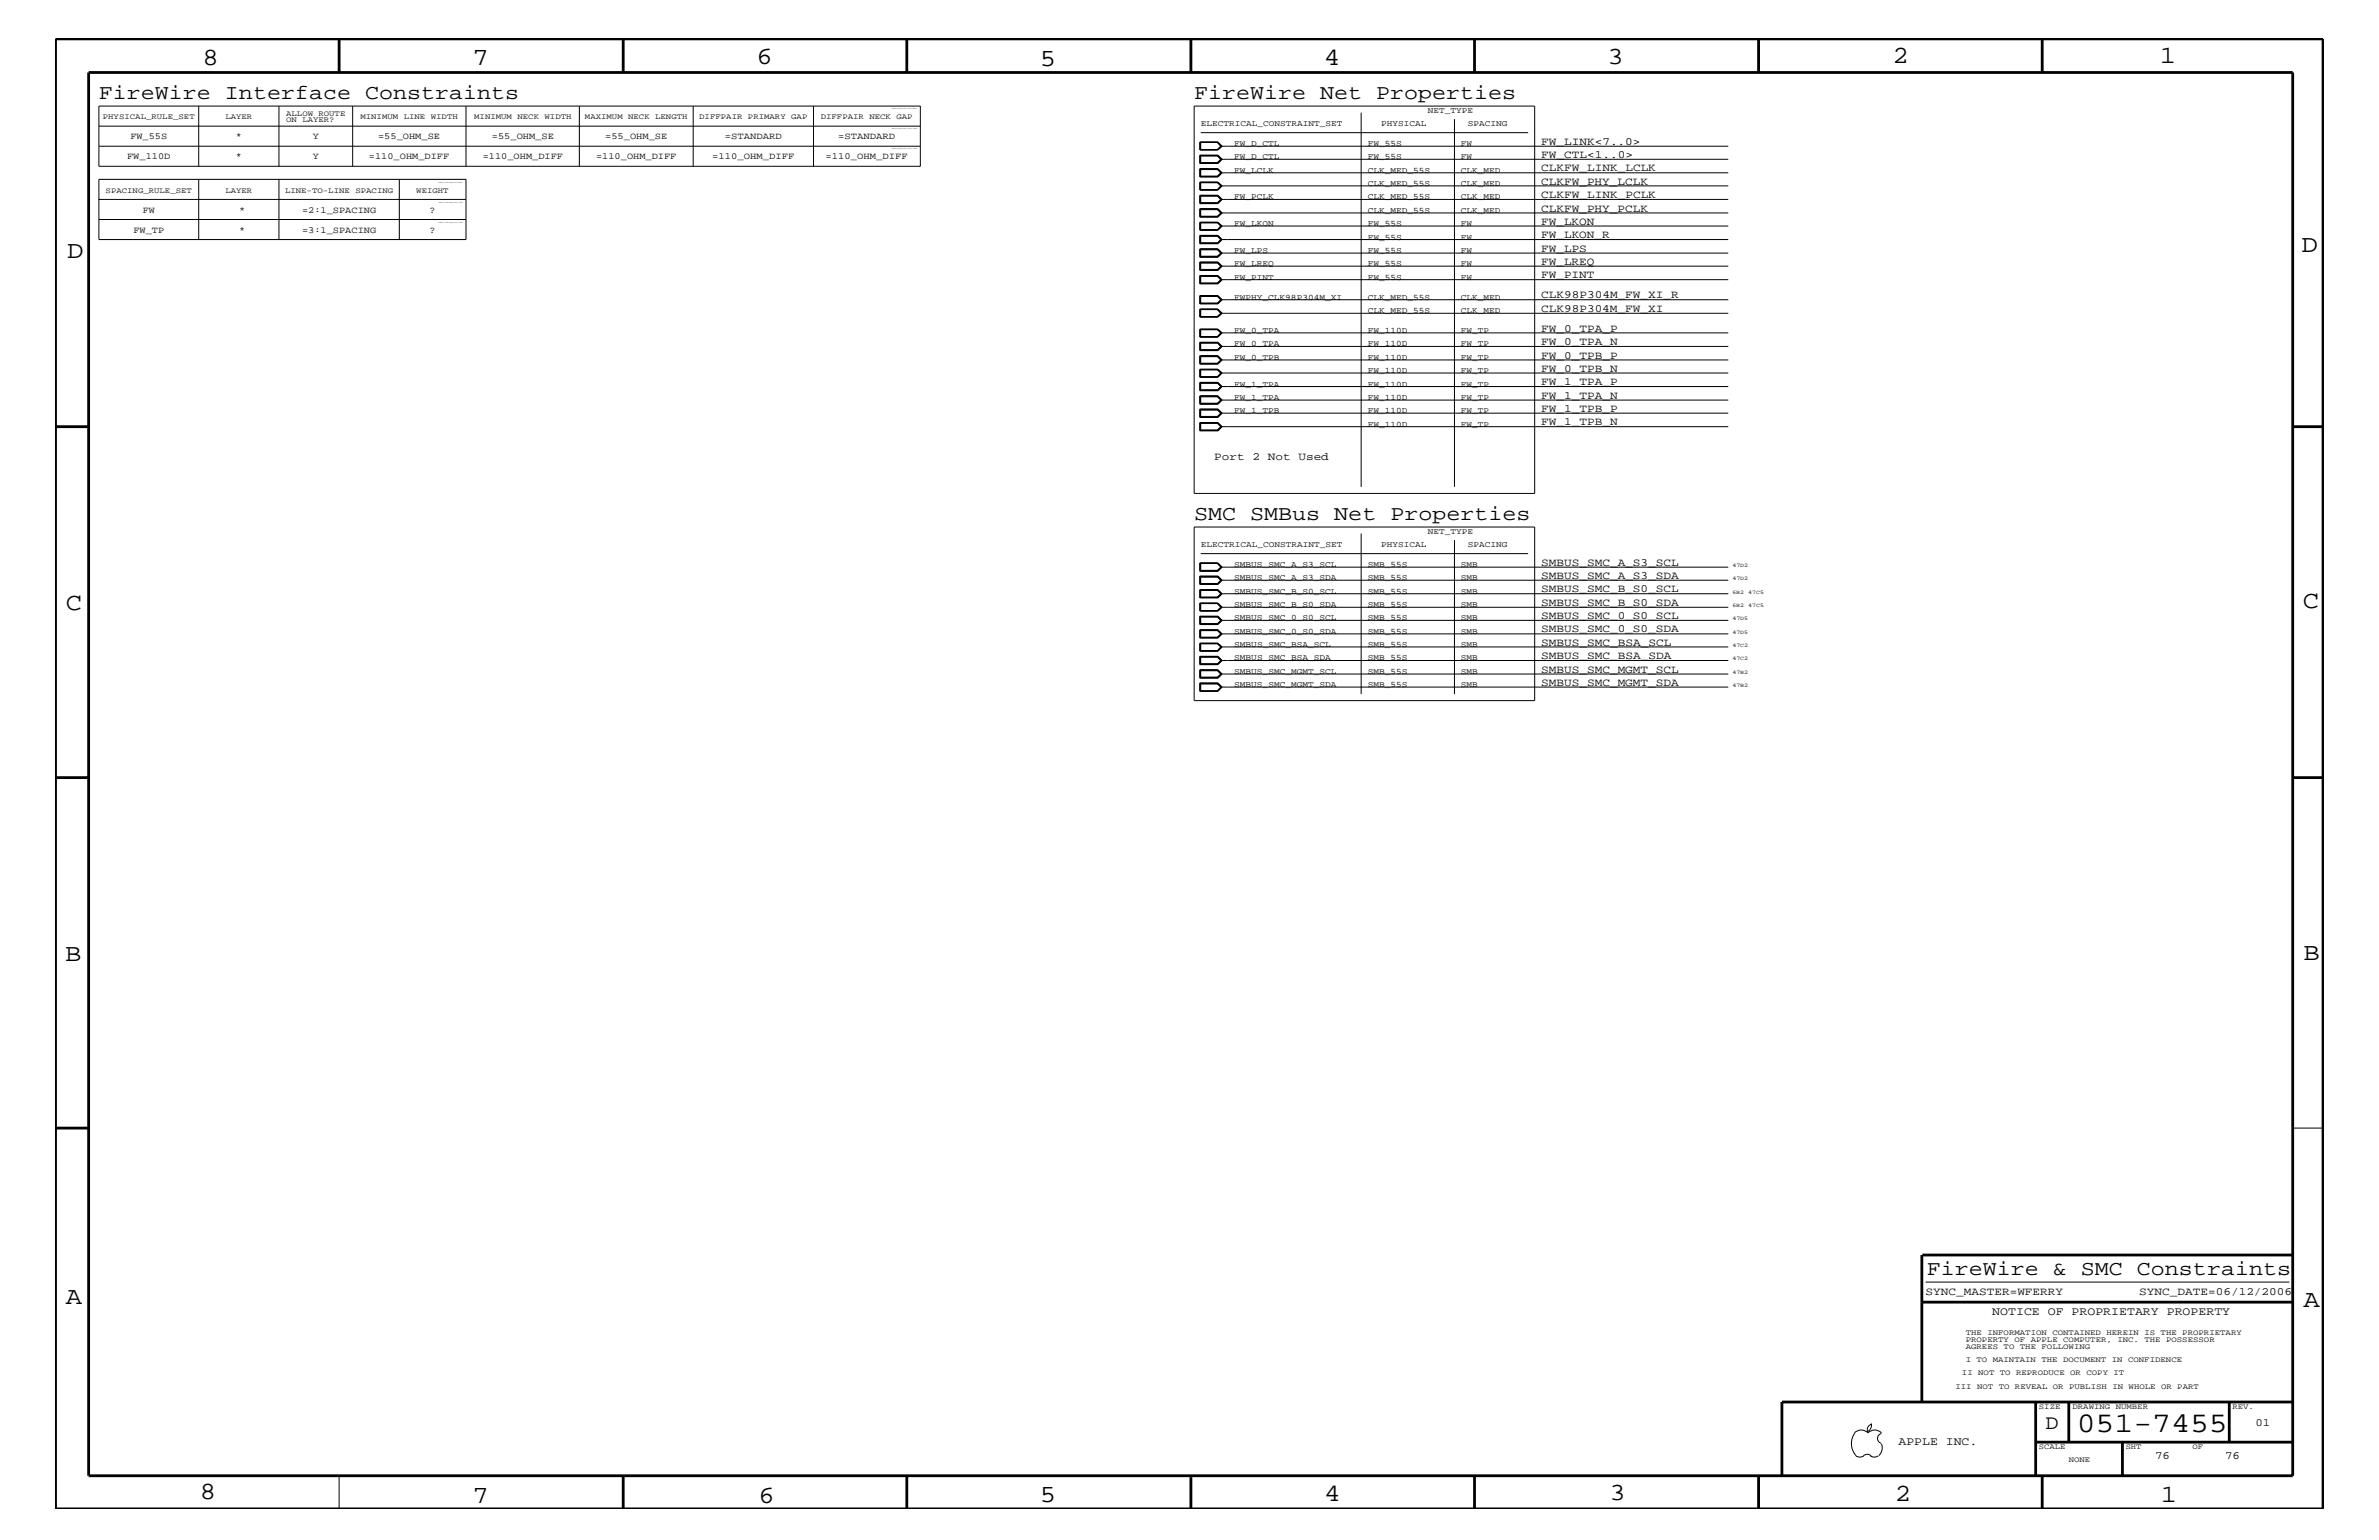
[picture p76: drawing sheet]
<svg xmlns="http://www.w3.org/2000/svg" width="432mm" height="279mm" viewBox="0 0 432 279" stroke-linecap="round" stroke-linejoin="round" font-family="sans-serif">
<defs><g id="words">
<text font-size="5.2" x="376.9" y="259.9">051-7455</text>
<g font-size="4.5">
<text x="36.7" y="11.7">8</text>
<text x="85.8" y="11.7">7</text>
<text x="137.3" y="11.5">6</text>
<text x="240.3" y="11.7">4</text>
<text x="291.8" y="11.5">3</text>
<text x="343.5" y="11.5">2</text>
<text x="392" y="11.5">1</text>
<text x="188.7" y="12.1">5</text>
<text x="12.2" y="46.8">D</text>
<text x="417.7" y="45.7">D</text>
<text x="11.9" y="110.6">C</text>
<text x="418" y="110.3">C</text>
<text x="11.9" y="174.3">B</text>
<text x="418.1" y="174.2">B</text>
<text x="11.9" y="236.7">A</text>
<text x="418.1" y="237.1">A</text>
<text x="36.2" y="271.9">8</text>
<text x="85.8" y="272.7">7</text>
<text x="137.7" y="272.7">6</text>
<text x="188.7" y="272.5">5</text>
<text x="240.4" y="272.3">4</text>
<text x="292.1" y="272.2">3</text>
<text x="343.9" y="272.3">2</text>
<text x="392.2" y="272.6">1</text>
</g>
<g font-size="3.8">
<text x="17.9" y="18">FireWire Interface Constraints</text>
<text x="216.7" y="18">FireWire Net Properties</text>
<text x="216.7" y="94.3">SMC SMBus Net Properties</text>
<text x="349.7" y="231.3">FireWire &amp; SMC Constraints</text>
</g>
<text font-size="3.7" x="371.3" y="259.3">D</text>
<g font-size="2.1">
<text x="361.6" y="238.6">NOTICE OF PROPRIETARY PROPERTY</text>
<text x="344.6" y="262.2">APPLE INC.</text>
</g>
<g font-size="2">
<text x="279.7" y="26.3">FW_LINK&lt;7..0&gt;</text>
<text x="279.7" y="28.6">FW_CTL&lt;1..0&gt;</text>
<text x="279.7" y="35.9">CLKFW_LINK_PCLK</text>
<text x="279.7" y="33.6">CLKFW_PHY_LCLK</text>
<text x="279.7" y="31.1">CLKFW_LINK_LCLK</text>
<text x="279.7" y="38.4">CLKFW_PHY_PCLK</text>
<text x="279.7" y="40.8">FW_LKON</text>
<text x="279.7" y="45.7">FW_LPS</text>
<text x="279.7" y="43.2">FW_LKON_R</text>
<text x="279.7" y="48">FW_LREQ</text>
<text x="279.7" y="50.5">FW_PINT</text>
<text x="279.7" y="54.1">CLK98P304M_FW_XI_R</text>
<text x="279.7" y="56.6">CLK98P304M_FW_XI</text>
<text x="279.7" y="60.2">FW_0_TPA_P</text>
<text x="279.7" y="62.6">FW_0_TPA_N</text>
<text x="279.7" y="65.1">FW_0_TPB_P</text>
<text x="279.7" y="67.5">FW_0_TPB_N</text>
<text x="279.7" y="69.9">FW_1_TPA_P</text>
<text x="279.7" y="77.2">FW_1_TPB_N</text>
<text x="279.7" y="74.7">FW_1_TPB_P</text>
<text x="279.7" y="72.3">FW_1_TPA_N</text>
<text x="220.4" y="83.5">Port 2 Not Used</text>
<text x="279.7" y="102.6">SMBUS_SMC_A_S3_SCL</text>
<text x="279.7" y="107.5">SMBUS_SMC_B_S0_SCL</text>
<text x="279.7" y="105">SMBUS_SMC_A_S3_SDA</text>
<text x="279.7" y="109.9">SMBUS_SMC_B_S0_SDA</text>
<text x="279.7" y="112.3">SMBUS_SMC_0_S0_SCL</text>
<text x="279.7" y="114.8">SMBUS_SMC_0_S0_SDA</text>
<text x="279.7" y="119.6">SMBUS_SMC_BSA_SDA</text>
<text x="279.7" y="117.2">SMBUS_SMC_BSA_SCL</text>
<text x="279.7" y="124.4">SMBUS_SMC_MGMT_SDA</text>
<text x="279.7" y="122">SMBUS_SMC_MGMT_SCL</text>
<text x="349.5" y="235">SYNC_MASTER=WFERRY</text>
<text x="388.3" y="235">SYNC_DATE=06/12/2006</text>
<text x="409.4" y="258.7">01</text>
<text x="391.2" y="264.7">76</text>
<text x="403.9" y="264.7">76</text>
</g>
<g font-size="1.7">
<text x="23.1" y="28.9">FW_110D</text>
<text x="23.7" y="25.3">FW_55S</text>
<text x="42.8" y="25.3">*</text>
<text x="42.8" y="28.9">*</text>
<text x="56.8" y="25.3">Y</text>
<text x="56.8" y="28.9">Y</text>
<text x="67" y="28.9">=110_OHM_DIFF</text>
<text x="68.6" y="25.3">=55_OHM_SE</text>
<text x="87.6" y="28.9">=110_OHM_DIFF</text>
<text x="89.3" y="25.3">=55_OHM_SE</text>
<text x="108.2" y="28.9">=110_OHM_DIFF</text>
<text x="109.9" y="25.3">=55_OHM_SE</text>
<text x="129.3" y="28.9">=110_OHM_DIFF</text>
<text x="131.6" y="25.3">=STANDARD</text>
<text x="149.9" y="28.9">=110_OHM_DIFF</text>
<text x="152.1" y="25.3">=STANDARD</text>
<text x="25.9" y="38.6">FW</text>
<text x="43.4" y="38.6">*</text>
<text x="54.8" y="38.6">=2:1_SPACING</text>
<text x="77.9" y="38.6">?</text>
<text x="24.2" y="42.3">FW_TP</text>
<text x="43.4" y="42.3">*</text>
<text x="54.8" y="42.3">=3:1_SPACING</text>
<text x="77.9" y="42.3">?</text>
</g>
<g font-size="1.5">
<text x="217.9" y="22.9">ELECTRICAL_CONSTRAINT_SET</text>
<text x="250.7" y="22.9">PHYSICAL</text>
<text x="259.2" y="20.4">NET_TYPE</text>
<text x="266.4" y="22.9">SPACING</text>
<text x="224" y="26.5">FW_D_CTL</text>
<text x="224" y="28.9">FW_D_CTL</text>
<text x="248.2" y="26.5">FW_55S</text>
<text x="248.2" y="28.9">FW_55S</text>
<text x="265.2" y="26.5">FW</text>
<text x="265.2" y="28.9">FW</text>
<text x="224" y="31.4">FW_LCLK</text>
<text x="248.2" y="33.7">CLK_MED_55S</text>
<text x="248.2" y="31.4">CLK_MED_55S</text>
<text x="265.2" y="31.4">CLK_MED</text>
<text x="265.2" y="33.7">CLK_MED</text>
<text x="224" y="36.2">FW_PCLK</text>
<text x="224" y="41">FW_LKON</text>
<text x="248.2" y="38.6">CLK_MED_55S</text>
<text x="248.2" y="36.2">CLK_MED_55S</text>
<text x="248.2" y="41">FW_55S</text>
<text x="265.2" y="36.2">CLK_MED</text>
<text x="265.2" y="38.6">CLK_MED</text>
<text x="265.2" y="41">FW</text>
<text x="224" y="45.9">FW_LPS</text>
<text x="248.2" y="45.9">FW_55S</text>
<text x="248.2" y="43.5">FW_55S</text>
<text x="265.2" y="45.9">FW</text>
<text x="265.2" y="43.5">FW</text>
<text x="224" y="48.3">FW_LREQ</text>
<text x="224" y="50.7">FW_PINT</text>
<text x="248.2" y="48.3">FW_55S</text>
<text x="248.2" y="50.7">FW_55S</text>
<text x="265.2" y="48.3">FW</text>
<text x="265.2" y="50.7">FW</text>
<text x="224" y="54.4">FWPHY_CLK98P304M_XI</text>
<text x="248.2" y="54.4">CLK_MED_55S</text>
<text x="248.2" y="56.8">CLK_MED_55S</text>
<text x="265.2" y="54.4">CLK_MED</text>
<text x="265.2" y="56.8">CLK_MED</text>
<text x="224" y="60.4">FW_0_TPA</text>
<text x="224" y="62.9">FW_0_TPA</text>
<text x="224" y="65.3">FW_0_TPB</text>
<text x="248.2" y="60.4">FW_110D</text>
<text x="248.2" y="62.9">FW_110D</text>
<text x="248.2" y="65.3">FW_110D</text>
<text x="265.2" y="60.4">FW_TP</text>
<text x="265.2" y="62.9">FW_TP</text>
<text x="265.2" y="65.3">FW_TP</text>
<text x="224" y="70.1">FW_1_TPA</text>
<text x="248.2" y="67.7">FW_110D</text>
<text x="248.2" y="70.1">FW_110D</text>
<text x="265.2" y="67.7">FW_TP</text>
<text x="265.2" y="70.1">FW_TP</text>
<text x="224" y="75">FW_1_TPB</text>
<text x="224" y="72.6">FW_1_TPA</text>
<text x="248.2" y="77.4">FW_110D</text>
<text x="248.2" y="75">FW_110D</text>
<text x="248.2" y="72.6">FW_110D</text>
<text x="265.2" y="77.4">FW_TP</text>
<text x="265.2" y="75">FW_TP</text>
<text x="265.2" y="72.6">FW_TP</text>
<text x="217.9" y="99.3">ELECTRICAL_CONSTRAINT_SET</text>
<text x="250.7" y="99.3">PHYSICAL</text>
<text x="259.2" y="96.8">NET_TYPE</text>
<text x="266.4" y="99.3">SPACING</text>
<text x="224" y="102.9">SMBUS_SMC_A_S3_SCL</text>
<text x="224" y="107.7">SMBUS_SMC_B_S0_SCL</text>
<text x="224" y="105.3">SMBUS_SMC_A_S3_SDA</text>
<text x="248.2" y="102.9">SMB_55S</text>
<text x="248.2" y="107.7">SMB_55S</text>
<text x="248.2" y="105.3">SMB_55S</text>
<text x="265.2" y="102.9">SMB</text>
<text x="265.2" y="107.7">SMB</text>
<text x="265.2" y="105.3">SMB</text>
<text x="224" y="110.2">SMBUS_SMC_B_S0_SDA</text>
<text x="224" y="112.6">SMBUS_SMC_0_S0_SCL</text>
<text x="248.2" y="110.2">SMB_55S</text>
<text x="248.2" y="112.6">SMB_55S</text>
<text x="265.2" y="110.2">SMB</text>
<text x="265.2" y="112.6">SMB</text>
<text x="224" y="115">SMBUS_SMC_0_S0_SDA</text>
<text x="224" y="119.8">SMBUS_SMC_BSA_SDA</text>
<text x="224" y="117.4">SMBUS_SMC_BSA_SCL</text>
<text x="248.2" y="115">SMB_55S</text>
<text x="248.2" y="119.8">SMB_55S</text>
<text x="248.2" y="117.4">SMB_55S</text>
<text x="265.2" y="115">SMB</text>
<text x="265.2" y="119.8">SMB</text>
<text x="265.2" y="117.4">SMB</text>
<text x="224" y="124.7">SMBUS_SMC_MGMT_SDA</text>
<text x="224" y="122.3">SMBUS_SMC_MGMT_SCL</text>
<text x="248.2" y="124.7">SMB_55S</text>
<text x="248.2" y="122.3">SMB_55S</text>
<text x="265.2" y="124.7">SMB</text>
<text x="265.2" y="122.3">SMB</text>
</g>
<g font-size="1.4">
<text x="18.7" y="21.6">PHYSICAL_RULE_SET</text>
<text x="40.9" y="21.6">LAYER</text>
<text x="51.9" y="21">ALLOW ROUTE</text>
<text x="51.9" y="22.2">ON LAYER?</text>
<text x="65.4" y="21.6">MINIMUM LINE WIDTH</text>
<text x="86.1" y="21.6">MINIMUM NECK WIDTH</text>
<text x="106.2" y="21.6">MAXIMUM NECK LENGTH</text>
<text x="126.9" y="21.6">DIFFPAIR PRIMARY GAP</text>
<text x="149" y="21.6">DIFFPAIR NECK GAP</text>
<text x="19.2" y="35">SPACING_RULE_SET</text>
<text x="40.9" y="35">LAYER</text>
<text x="51.7" y="35">LINE-TO-LINE SPACING</text>
<text x="75.6" y="35">WEIGHT</text>
<text x="356.8" y="242.3">THE INFORMATION CONTAINED HEREIN IS THE PROPRIETARY</text>
<text x="356.8" y="243.5">PROPERTY OF APPLE COMPUTER, INC. THE POSSESSOR</text>
<text x="356.8" y="244.7">AGREES TO THE FOLLOWING</text>
<text x="354.9" y="252">III NOT TO REVEAL OR PUBLISH IN WHOLE OR PART</text>
<text x="356.1" y="249.5">II NOT TO REPRODUCE OR COPY IT</text>
<text x="356.8" y="247.1">I TO MAINTAIN THE DOCUMENT IN CONFIDENCE</text>
<text x="370.1" y="255.6">SIZE</text>
<text x="376.2" y="255.6">DRAWING NUMBER</text>
<text x="405.2" y="255.6">REV.</text>
<text x="370.1" y="262.9">SCALE</text>
<text x="385.8" y="262.9">SHT</text>
<text x="397.9" y="262.9">OF</text>
<text x="375.5" y="265.3">NONE</text>
</g>
<g font-size="1">
<text x="314.5" y="102.9">47D2</text>
<text x="314.5" y="107.7">6B2</text>
<text x="314.5" y="105.3">47D2</text>
<text x="317.3" y="107.7">47C5</text>
<text x="314.5" y="110.2">6B2</text>
<text x="314.5" y="112.6">47D5</text>
<text x="317.3" y="110.2">47C5</text>
<text x="314.5" y="115">47D5</text>
<text x="314.5" y="119.8">47C2</text>
<text x="314.5" y="117.4">47C2</text>
<text x="314.5" y="124.7">47B2</text>
<text x="314.5" y="122.3">47B2</text>
</g>
<g font-size=".3">
<text x="161.9" y="23.5">TABLE_PHYSICAL_RULE_ITEM</text>
<text x="161.9" y="19.8">TABLE_PHYSICAL_RULE_HEAD</text>
<text x="161.9" y="27.1">TABLE_PHYSICAL_RULE_ITEM</text>
<text x="79.6" y="33.1">TABLE_SPACING_RULE_HEAD</text>
<text x="79.6" y="36.8">TABLE_SPACING_RULE_ITEM</text>
<text x="79.6" y="40.4">TABLE_SPACING_RULE_ITEM</text>
</g>
</g></defs>
<g fill="none" stroke="#000" stroke-width=".18">
<path d="M17.9 19.2h149.1v11h-149.1zM36.1 19.2v11M50.6 19.2v11M64 19.2v11M84.6 19.2v11M105.2 19.2v11M125.8 19.2v11M147.7 19.2v11M216.7 19.2h61.9v70.3h-61.9zM17.9 36.2v7.3h66.7v-11h-66.7v3.7h66.7M17.9 26.5h149.1M17.9 39.8h66.7"/>
<path d="M17.9 22.9h149.1M36.1 32.5v11M50.6 32.5v11M72.5 32.5v11M217.8 25.8h3.3l.7 .7-.7 .7h-3.3zM217.8 28.1h3.3l.7 .8-.7 .8h-3.3zM217.8 30.6h3.3l.7 .8-.7 .7h-3.3zM217.8 33h3.3l.7 .7-.7 .8h-3.3zM217.8 35.4h3.3l.7 .8-.7 .7h-3.3zM217.8 37.9h3.3l.7 .7-.7 .8h-3.3zM217.8 25.8v1.4M217.8 33v1.5"/>
<path d="M217.8 37.9v1.4h3.2M217.8 27.1h3.2M217.8 25.9h3.2M217.8 34.4h3.2M217.8 33.1h3.2M217.8 38h3.2l.7 .6-.7 .7M217.9 25.9v1.2M217.9 28.3h3.1l.6 .6-.6 .6h-3.1zM217.9 30.8h3.1l.6 .6-.6 .5h-3.1zM217.9 33.1v1.3M217.9 35.6h3.1l.6 .6-.6 .6h-3.1zM217.9 38h3.1l.6 .6-.6 .6h-3.1z"/>
<path d="M217.9 24.1h59.5M221 28.2h-3.2v1.5M221 30.7h-3.2v1.3h3.2M221 35.5h-3.2v1.4h3.2M221 28.2l.7 .7-.7 .7h-3.2M221 28.2l.7 .7-.7 .8M221 25.9l.7 .6-.7 .6M221 25.8l.7 .7-.7 .7M221 25.9l.6 .6M221 30.7l.7 .7-.7 .6M221 35.5l.7 .7-.7 .7M221 33.1l.7 .6-.7 .7"/>
<path d="M221 33l.7 .7-.7 .8M221 33.1l.6 .6M221 37.9l.7 .7-.7 .7M221.6 28.9h92.1M221.6 26.5l-.6 .6M221.6 26.5h92.1M221.6 31.4h92.1M221.6 36.2h92.1M221.6 33.7l-.6 .7M221.6 33.7h92.1M221.6 38.6h92.1M247.1 20.4v67.9"/>
<path d="M264 21.6v66.7M217.8 45.2h3.3l.7 .7-.7 .8h-3.3zM217.8 40.3h3.3l.7 .7-.7 .8h-3.3zM217.8 42.7h3.3l.7 .8-.7 .7h-3.3zM217.8 47.5h3.3l.7 .8-.7 .8h-3.3zM217.8 50h3.3l.7 .7-.7 .8h-3.3zM217.8 53.6h3.3l.7 .8-.7 .7h-3.3zM217.8 56.1h3.3l.7 .7-.7 .7h-3.3zM217.8 59.7h3.3l.7 .7-.7 .8h-3.3zM217.8 46.5h3.2M217.8 45.2h3.2l.7 .7-.7 .6M217.8 45.2v1.4h3.2l.7-.7-.7-.7"/>
<path d="M217.8 40.3v1.5M217.8 49.1v-1.5h3.2l.7 .7-.7 .8M217.8 56.1v1.4M217.8 59.7v1.5M217.8 47.7h3.2M217.8 57.4h3.2M217.8 56.2h3.2M217.8 59.8h3.2M217.8 41.7h3.2M217.8 40.4h3.2M217.9 40.4v1.3M217.9 42.9h3.1l.6 .6-.6 .6h-3.1z"/>
<path d="M217.9 47.7v1.2h3.1l.6-.6M217.9 50.2h3.1l.6 .5-.6 .6h-3.1zM217.9 53.8h3.1l.6 .6-.6 .6h-3.1zM217.9 56.2v1.2M217.9 59.8v1.3M221 42.8h-3.2v1.3h3.2M221 50.1h-3.2v1.3h3.2M221 53.7h-3.2v1.4h3.2M221 47.7l.7 .6-.7 .7h-3.2M221 47.7l.6 .6M221 50.1l.7 .6-.7 .7M221 53.7l.7 .7-.7 .7"/>
<path d="M221 56.2l.7 .6-.7 .6M221 56.1l.7 .7-.7 .7M221 56.2l.6 .6M221 59.8l.7 .6-.7 .7M221 59.7l.7 .7-.7 .8M221 59.8l.6 .6M221 40.4l.7 .6-.7 .7M221 40.3l.7 .7-.7 .8M221 40.4l.6 .6M221 42.8l.7 .7-.7 .6M221.6 45.9l-.6 .6M221.6 45.9l-.6-.6h-3.1v1.2"/>
<path d="M221.6 45.9h92.1M221.6 48.3h92.1M221.6 50.7h92.1M221.6 54.4h92.1M221.6 56.8l-.6 .6M221.6 56.8h92.1M221.6 41l-.6 .7M221.6 41h92.1M221.6 43.5h92.1M217.8 62.1h3.3l.7 .8-.7 .7h-3.3zM217.8 64.5h3.3l.7 .8-.7 .8h-3.3zM217.8 67h3.3l.7 .7-.7 .7h-3.3z"/>
<path d="M217.8 69.4h3.3l.7 .7-.7 .8h-3.3zM217.8 71.8h3.3l.7 .8-.7 .7h-3.3zM217.8 74.2h3.3l.7 .8-.7 .7h-3.3zM217.8 76.7h3.3l.7 .7-.7 .8h-3.3zM217.8 64.5v1.5h3.2M217.8 67v1.4M217.8 71.8v1.5h3.2l.7-.7-.7-.8M217.8 75.7v-1.4h3.2l.7 .7-.7 .7M217.8 61.1h3.2M217.8 64.6h3.2l.7 .7-.7 .7M217.8 68.4h3.2M217.8 67.1h3.2"/>
<path d="M217.8 73.2h3.2M217.8 71.9h3.2l.7 .7-.7 .6M217.8 74.4h3.2M217.9 62.3h3.1l.6 .6-.6 .5h-3.1zM217.9 64.7h3.1l.6 .6-.6 .6h-3.1zM217.9 67.1v1.3M217.9 69.5h3.1l.6 .6-.6 .6h-3.1zM217.9 74.4v1.2h3.1l.6-.6M217.9 76.8h3.1l.6 .6-.6 .6h-3.1zM221 62.2h-3.2v1.3h3.2M221 69.5h-3.2v1.3h3.2M221 76.7h-3.2v1.4h3.2"/>
<path d="M221 62.2l.7 .7-.7 .6M221 64.5l.7 .8-.7 .7M221 67.1l.7 .6-.7 .7M221 67l.7 .7-.7 .7M221 67.1l.6 .6M221 69.5l.7 .6-.7 .7M221 76.7l.7 .7-.7 .7M221 74.4l.7 .6-.7 .6h-3.2M221 74.4l.6 .6M221.6 72.6l-.6-.6h-3.1v1.2M221.6 60.4l-.6 .7M221.6 60.4h92.1"/>
<path d="M221.6 62.9h92.1M221.6 65.3h92.1M221.6 67.7l-.6 .7M221.6 67.7h92.1M221.6 70.1h92.1M221.6 77.4h92.1M221.6 72.6l-.6 .6M221.6 72.6h92.1M221.6 75h92.1M216.7 95.6h61.9v31.5h-61.9zM247.1 96.8v29.1M264 98v27.9"/>
<path d="M217.8 102.1h3.3l.7 .8-.7 .8h-3.3zM217.8 104.5h3.3l.7 .8-.7 .7h-3.3zM217.8 107h3.3l.7 .7-.7 .8h-3.3zM217.8 109.4h3.3l.7 .8-.7 .7h-3.3zM217.8 111.8h3.3l.7 .8-.7 .7h-3.3zM217.8 114.2h3.3l.7 .8-.7 .8h-3.3zM217.8 116.7h3.3l.7 .7-.7 .7h-3.3zM217.8 119.1h3.3l.7 .7-.7 .8h-3.3zM217.8 102.1v1.5h3.2l.7-.7-.7-.8M217.8 106v-1.4h3.2l.7 .7-.7 .7M217.8 109.4v1.5M217.8 116.7v1.4"/>
<path d="M217.8 104.7h3.2M217.8 103.5h3.2M217.8 102.2h3.2M217.8 110.8h3.2M217.8 109.5h3.2M217.8 118.1h3.2M217.8 116.8h3.2M217.9 102.2v1.3M217.9 104.7v1.2h3.1l.6-.6M217.9 107.1h3.1l.6 .6-.6 .6h-3.1zM217.9 109.5v1.3M217.9 112h3.1l.6 .6-.6 .5h-3.1z"/>
<path d="M217.9 114.4h3.1l.6 .6-.6 .6h-3.1zM217.9 116.8v1.3M217.9 119.2h3.1l.6 .6-.6 .6h-3.1zM217.9 100.4h59.5M221 107h-3.2v1.4h3.2M221 111.9h-3.2v1.3h3.2M221 114.3h-3.2v1.4h3.2M221 119.2h-3.2v1.3h3.2M221 104.7l.7 .6-.7 .6h-3.2M221 104.7l.6 .6M221 102.2l.7 .7-.7 .6M221 102.2l.6 .7"/>
<path d="M221 107l.7 .7-.7 .7M221 109.5l.7 .7-.7 .6M221 109.4l.7 .8-.7 .7M221 109.5l.6 .7M221 111.9l.7 .7-.7 .6M221 114.3l.7 .7-.7 .7M221 116.8l.7 .6-.7 .7M221 116.7l.7 .7-.7 .7M221 116.8l.6 .6M221 119.2l.7 .6-.7 .7M221.6 105.3h92.1M221.6 102.9l-.6 .6"/>
<path d="M221.6 102.9h92.1M221.6 107.7h92.1M221.6 110.2l-.6 .6M221.6 110.2h92.1M221.6 112.6h92.1M221.6 115h92.1M221.6 117.4l-.6 .7M221.6 117.4h92.1M221.6 119.8h92.1M217.8 121.5h3.3l.7 .8-.7 .7h-3.3zM217.8 123.9h3.3l.7 .8-.7 .7h-3.3zM217.8 121.5v1.5h3.2l.7-.7-.7-.8"/>
<path d="M217.8 125.4v-1.4h3.2l.7 .7-.7 .7M217.8 122.9h3.2M217.8 121.6h3.2l.7 .7-.7 .6M217.8 125.3h3.2M217.8 124.1h3.2M217.9 124.1v1.2M221 124.1l.7 .6-.7 .6M221 124.1l.6 .6M221.6 122.3l-.6-.6h-3.1v1.2M221.6 122.3l-.6 .6M221.6 122.3h92.1M221.6 124.7l-.6 .6"/>
<path d="M221.6 124.7h92.1M416.1 204.7h5.5M349.5 232.6h66M336.6 260a1.69 1.69 0 0 1 2.4 0 1.72 1.72 0 0 1 2.5 0M339.6 258.3l.1 .1a1.27 1.27 0 0 1-.7 1.3M339.6 258.4a.99 .99 0 0 0-.6 1.4M61.6 267.7v6.1M336.6 260a3.3 3.3 0 0 0 .3 4.1M336.9 264.1l.7 .3 .7-.3M338.2 264.1l.7-.3 .7 .3M339.5 264.1l.7 .3 .7-.3M341.5 260.1a.93 .93 0 0 0-.7 .9 .93 .93 0 0 0 .7 .9"/>
<path d="M341.5 262l.1 .7a1.99 1.99 0 0 1-.6 1.4"/>
</g>
<g fill="none" stroke="#000" stroke-width=".51">
<path d="M10.1 7.1h411.5v266.7h-411.5zM16.1 13.2h400v254.5h-400zM61.6 7.1v6.1M113.1 7.1v6.1M164.6 7.1v6.1M216.2 7.1v6.1M267.6 7.1v6.1M319.2 7.1v6.1M370.7 7.1v6.1M10.1 77.4h6M416.1 77.4h5.5M10.1 141.1h6"/>
<path d="M416.1 141.1h5.5M10.1 204.7h6M348.8 236.2h67.3M348.8 227.7v26.7M348.9 227.7h67.2M369.5 254.4v13.3M375.5 254.4v7.2M404.6 254.4v7.2M416.1 254.4h-92.7v13.3M113.1 267.7v6.1M164.6 267.7v6.1M216.2 268v5.8"/>
<path d="M267.6 267.7v6.1M319.2 267.7v6.1M369.5 261.6h46.6M370.7 267.7v6.1M385.2 261.6v6.1"/>
</g>
<use href="#words"/>
</svg>
